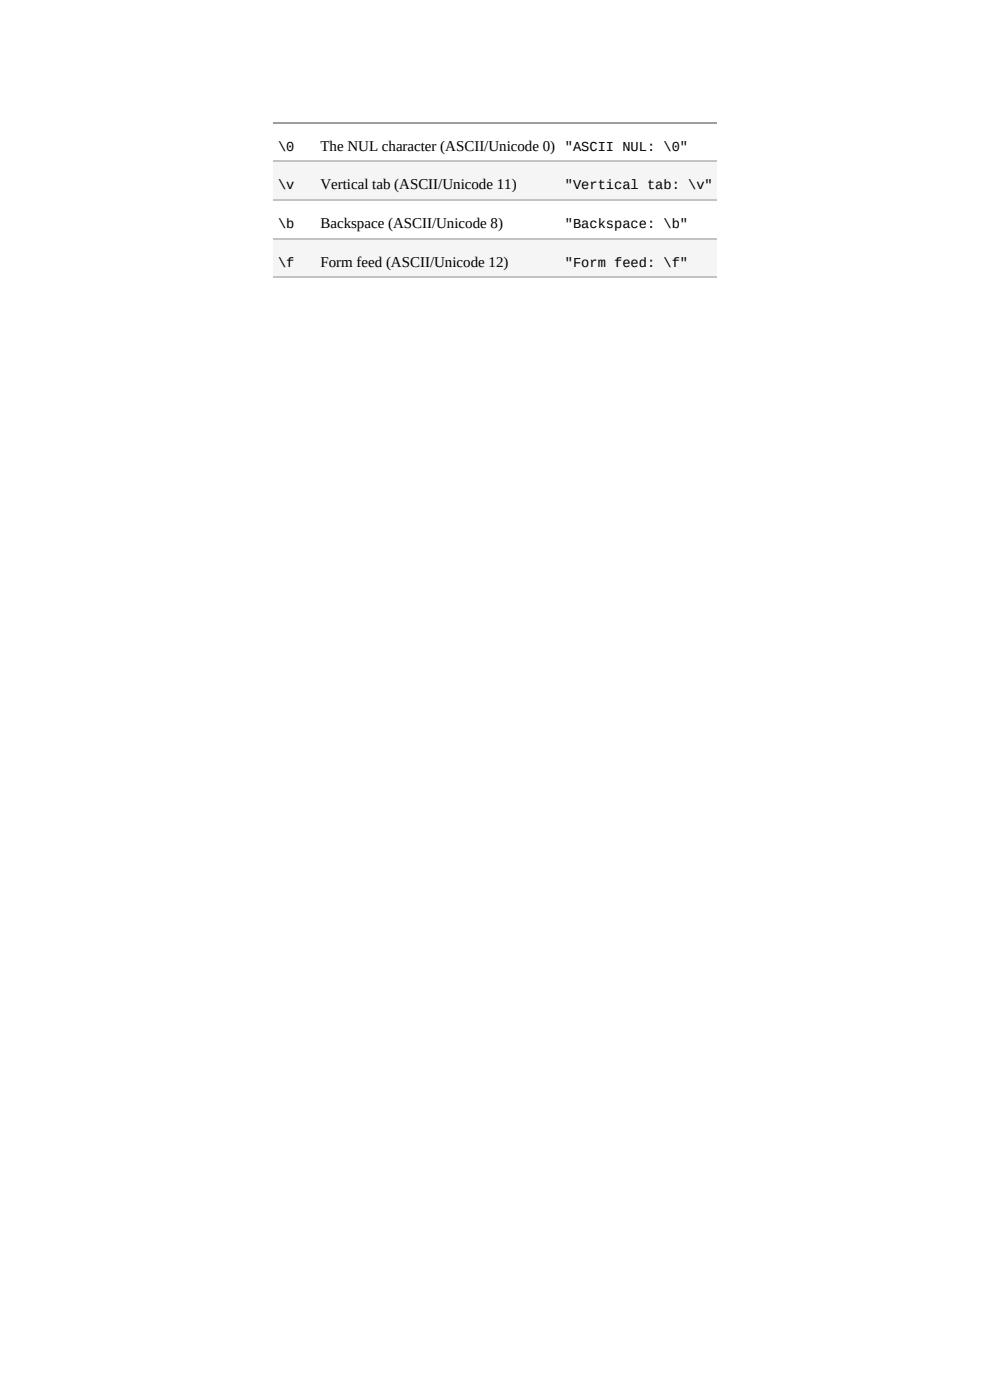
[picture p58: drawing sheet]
<svg xmlns="http://www.w3.org/2000/svg" width="210mm" height="297mm" viewBox="0 0 210 297" stroke-linecap="round" stroke-linejoin="round" font-family="sans-serif">
<defs><g id="words">
<g font-size="3.2">
<text x="68" y="32">The NUL character (ASCII/Unicode 0) &quot;ASCII NUL: \0&quot;</text>
<text x="68" y="40.2">Vertical tab (ASCII/Unicode 11)</text>
<text x="68" y="48.4">Backspace (ASCII/Unicode 8)</text>
<text x="68" y="56.6">Form feed (ASCII/Unicode 12)</text>
</g>
<g font-size="2.9">
<text x="59" y="32">\0</text>
<text x="59" y="40.2">\v</text>
<text x="119.8" y="40.2">&quot;Vertical tab: \v&quot;</text>
<text x="59" y="48.4">\b</text>
<text x="119.8" y="48.4">&quot;Backspace: \b&quot;</text>
<text x="59" y="56.6">\f</text>
<text x="119.8" y="56.6">&quot;Form feed: \f&quot;</text>
</g>
</g></defs>
<g fill="#f1f6fc">
<path d="M57.9 34.1h9v8.2h-9z"/>
<path d="M66.9 34.1h51.9v8.2h-51.9z"/>
<path d="M118.8 34.1h33.3v8.2h-33.3z"/>
<path d="M57.9 50.5h9v8.2h-9z"/>
<path d="M66.9 50.5h51.9v8.2h-51.9z"/>
<path d="M118.8 50.5h33.3v8.2h-33.3z"/>
</g>
<path d="M57.9 34.2h94.2M57.9 50.6h94.2M57.9 58.8h94.2M57.9 42.4h94.2" fill="none" stroke="#c3c3c3" stroke-width=".26"/>
<path d="M57.9 26.1h94.2" fill="none" stroke="#9d9d9d" stroke-width=".26"/>
<use href="#words"/>
</svg>
